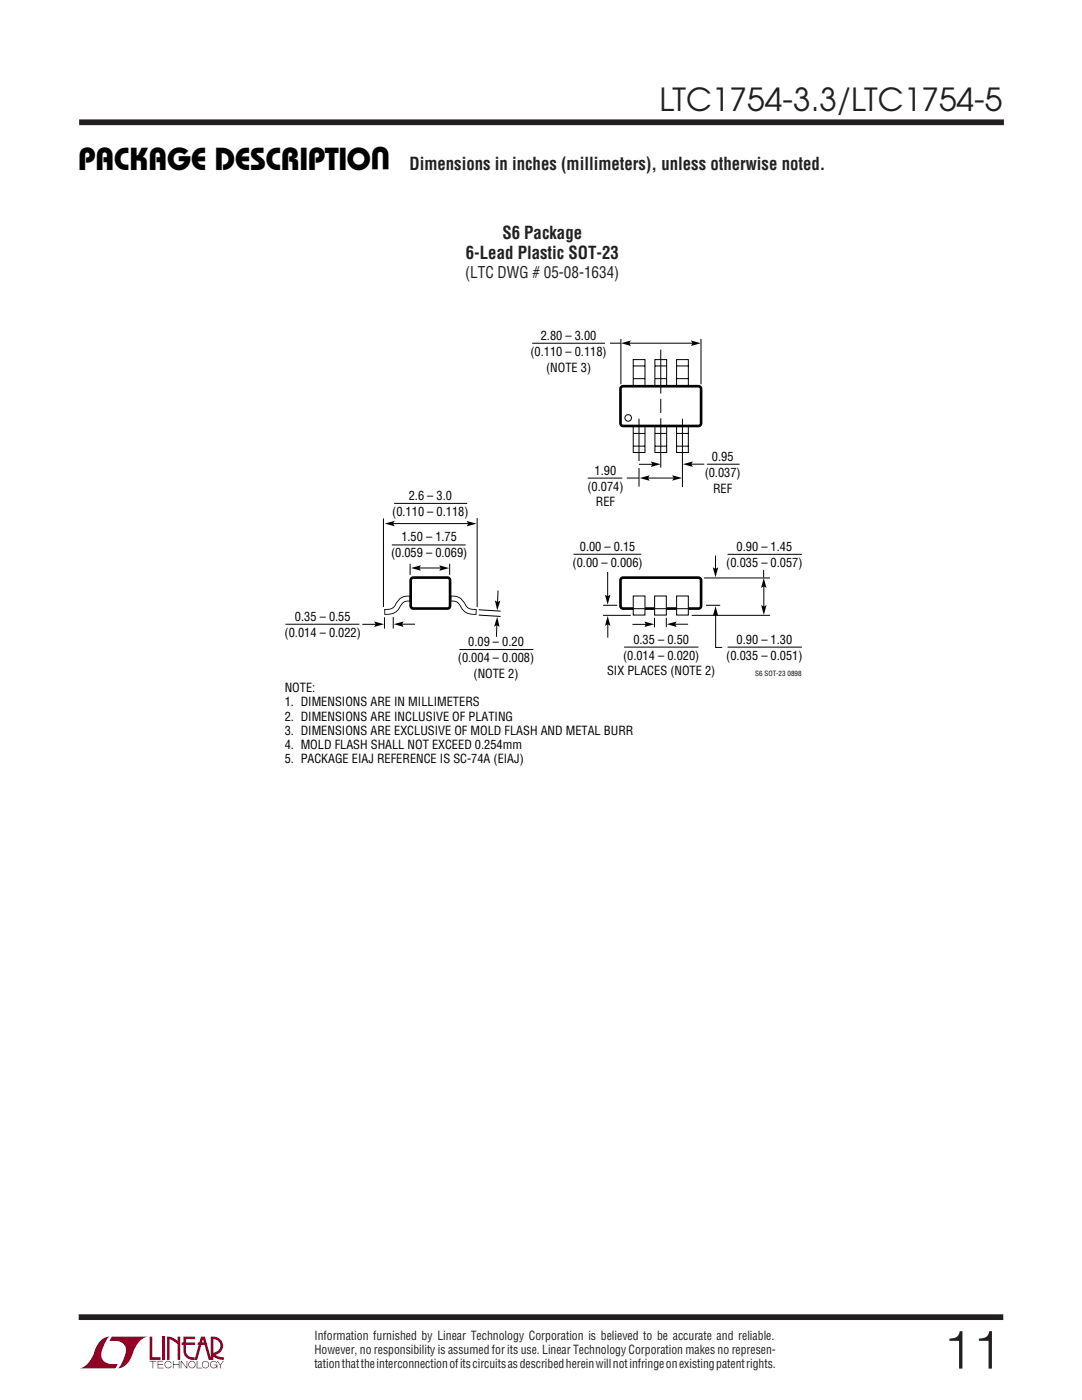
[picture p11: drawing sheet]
<svg xmlns="http://www.w3.org/2000/svg" width="216mm" height="279mm" viewBox="0 0 216 279" stroke-linecap="round" stroke-linejoin="round" font-family="sans-serif">
<defs><g id="words">
<text font-size="10.6" fill="#231f20" x="188.2" y="273.1">11</text>
<g font-size="6.4">
<text x="77.8" y="29.4" transform="rotate(-180 77.8 29.4)">U</text>
<text x="15.6" y="33.9">PACKAGE DESCRIPTION</text>
</g>
<text font-size="6.3" fill="#231f20" x="131.6" y="22.2">LTC1754-3.3/LTC1754-5</text>
<g font-size="3.5" fill="#231f20">
<text x="81.7" y="34">Dimensions in inches (millimeters), unless otherwise noted.</text>
<text x="100.2" y="47.8">S6 Package</text>
<text x="93" y="51.6">6-Lead Plastic SOT-23</text>
</g>
<text font-size="3.2" fill="#231f20" x="92.8" y="55.5">(LTC DWG # 05-08-1634)</text>
<g font-size="2.5">
<text x="105.8" y="71">(0.110 – 0.118)</text>
<text x="107.9" y="67.8">2.80 – 3.00</text>
<text x="109" y="74.2">(NOTE 3)</text>
<text x="118.7" y="94.7">1.90</text>
<text x="140.6" y="95.1">(0.037)</text>
<text x="142.1" y="92">0.95</text>
<text x="81.6" y="99.8">2.6 – 3.0</text>
<text x="117.2" y="97.9">(0.074)</text>
<text x="118.9" y="101.1">REF</text>
<text x="142.3" y="98.3">REF</text>
<text x="78.3" y="102.9">(0.110 – 0.118)</text>
<text x="78" y="111.2">(0.059 – 0.069)</text>
<text x="80.1" y="108.1">1.50 – 1.75</text>
<text x="114.3" y="113.1">(0.00 – 0.006)</text>
<text x="115.7" y="109.9">0.00 – 0.15</text>
<text x="144.9" y="113.1">(0.035 – 0.057)</text>
<text x="147" y="109.9">0.90 – 1.45</text>
<text x="58.9" y="123.9">0.35 – 0.55</text>
<text x="56.8" y="127.1">(0.014 – 0.022)</text>
<text x="93.4" y="128.9">0.09 – 0.20</text>
<text x="124.3" y="131.6">(0.014 – 0.020)</text>
<text x="126.4" y="128.5">0.35 – 0.50</text>
<text x="144.9" y="131.6">(0.035 – 0.051)</text>
<text x="147" y="128.5">0.90 – 1.30</text>
<text x="91.4" y="132.1">(0.004 – 0.008)</text>
<text x="94.5" y="135.3">(NOTE 2)</text>
<text x="121.1" y="134.8">SIX PLACES (NOTE 2)</text>
<text x="56.8" y="138.1">NOTE:</text>
<text x="56.8" y="141">1. DIMENSIONS ARE IN MILLIMETERS</text>
<text x="56.8" y="143.8">2. DIMENSIONS ARE INCLUSIVE OF PLATING</text>
<text x="56.8" y="146.6">3. DIMENSIONS ARE EXCLUSIVE OF MOLD FLASH AND METAL BURR</text>
<text x="56.8" y="149.4">4. MOLD FLASH SHALL NOT EXCEED 0.254mm</text>
<text x="56.8" y="152.3">5. PACKAGE EIAJ REFERENCE IS SC-74A (EIAJ)</text>
</g>
<g font-size="2.5" fill="#231f20">
<text x="62.7" y="267.4">Information furnished by Linear Technology Corporation is believed to be accurate and reliable.</text>
<text x="62.7" y="270.2">However, no responsibility is assumed for its use. Linear Technology Corporation makes no represen-</text>
<text x="62.7" y="273.1">tation that the interconnection of its circuits as described herein will not infringe on existing patent rights.</text>
</g>
<text font-size="1.4" x="150.7" y="134.9">S6 SOT-23 0898</text>
</g></defs>
<path d="M15.8 24.4h184.5M15.7 262.9h184.5" fill="none" stroke="#231f20" stroke-width="1.1" stroke-linecap="butt"/>
<g fill="#900126">
<path d="M29.9 266.7h.5v4.2h1.6v.5h-2.1z"/>
<path d="M19.8 267.8a2.65 2.65 0 0 1 2-1.1 5.2 5.2 0 0 0-1.5 4.2 2.65 2.65 0 0 0 3.2 1.3l-.5 .9h-7.1a5 5 0 0 0 3.1-3.9z"/>
<path d="M22.3 266.7h7.2a5 5 0 0 0-3.2 3.9 3.3 3.3 0 0 1-2.8 2.5 5.2 5.2 0 0 0 1.6-4.2 2.65 2.65 0 0 0-3.3-1.3z"/>
<path d="M32.4 266.7h.5v4.7h-.5z"/>
<path d="M33.3 266.7l1.1 .2 1 .7v-.9h.6v4.7h-.6v-3.1l-1.6-1v4.1h-.5z"/>
<path d="M29.8 271.6h1.4v.1h-.6v1.4h-.2v-1.4h-.6z"/>
<path d="M31.5 271.6h1.1v.1h-1v.6h1v.1h-1v.6h1v.1h-1.1z"/>
<path d="M34.5 271.6h.1v.7h1.1v-.7h.1v1.5h-.1v-.7h-1.1v.7h-.1z"/>
<path d="M36.1 271.6h.1l1 1.3v-1.3h.2v1.5h-.2l-1-1.3v1.3h-.1z"/>
<path d="M39.2 271.6h.2v1.4h.9v.1h-1.1z"/>
<path d="M43.3 271.6h.1l.6 .7 .5-.7h.2l-.7 .9v.6h-.1v-.6z"/>
<path d="M36.6 266.7h2.3v.6h-1.8v.6h1.8v.5h-1.8v1.2a1.35 1.35 0 0 0 1.7 1.3v.5l1.3-4.6 .8-.1 1.2 4.2v-4.2a1.88 1.88 0 0 1 2.3 1.4 1.88 1.88 0 0 1-1.4 2.3l.7 .4 1 .1v.5h-.4a3.4 3.4 0 0 1-1.9-.8v-.6a1.37 1.37 0 0 0 1.6-1.3 1.37 1.37 0 0 0-1.4-1.4v4.1h-.9l-.9-3h-1.3v-.5h1.2l-.2-.6-1.2 4.1a2.1 2.1 0 0 1-2.6-1.3l-.1-1.7h-.3v-.5h.3z"/>
<path d="M37.8 271.8a.74 .74 0 0 1 1.1 .1 .74 .74 0 0 1-.4 1.1 .74 .74 0 0 1-.9-.7h.1a.61 .61 0 0 0 .9 .6 .61 .61 0 0 0 .1-1 .61 .61 0 0 0-1 .2v.2h-.1z"/>
<path d="M40.5 271.8a.74 .74 0 0 1 1.1 .1 .74 .74 0 0 1-.4 1.1 .74 .74 0 0 1-.9-.7h.1a.61 .61 0 0 0 .9 .6 .61 .61 0 0 0 .1-1 .61 .61 0 0 0-1 .2v.2h-.1z"/>
<path d="M42.1 271.8a.74 .74 0 0 1 1.2 .3h-.1a.6 .6 0 0 0-1-.2 .6 .6 0 0 0 .1 .9 .6 .6 0 0 0 .9-.3h-.5v-.2h.7v.8h-.2v-.3a.74 .74 0 0 1-1.1 .1 .74 .74 0 0 1 0-1.1z"/>
<path d="M33 271.8a.73 .73 0 0 1 1.3 .4h-.2a.6 .6 0 0 0-.9-.4 .6 .6 0 0 0 0 1 .6 .6 0 0 0 .9-.2h.2a.74 .74 0 0 1-1.1 .4 .74 .74 0 0 1-.2-1.2z"/>
</g>
<g fill="none" stroke="#000" stroke-width=".2">
<path d="M106.2 68.5h14.5M123.9 67.7v9M124.7 68.5h13.9M126.4 71.8h2.3v5.2h-2.3zM126.4 75.6h2.3M126.4 73h2.3M130.7 71.8h2.3v5.2h-2.3zM130.7 75.6h2.3M130.7 73h2.3M131.8 69.8v23.5M135 71.8h2.3v5.2h-2.3zM135 75.6h2.3"/>
<path d="M135 73h2.3M139.9 67.7v9M117.3 95.4h6.9M125.1 95.4h2.4M126.4 85h2.3v5.3h-2.3zM126.4 86.5h2.3M126.4 89h2.3M127.5 83.6v13.5M128.4 95.4h6.2M130.7 85h2.3v5.3h-2.3zM130.7 86.5h2.3M130.7 89h2.3"/>
<path d="M135 85h2.3v5.3h-2.3zM135 86.5h2.3M135 89h2.3M136.2 83.6v13.6M137 92.6h3.5M141.1 92.6h6.5M76.5 103.5v17.6M77.5 104.5h16.1M78.2 108.8h14.7M81.8 112.5v2.2M82.8 113.4h5.7M89.7 112.5v2.2"/>
<path d="M95.2 103.4v17.8M99.4 117.8l-.2 3.3M114.4 110.6h13.6M121.3 114.1v5.8M140.5 115.3h13.2M142.8 110.9v3.6M145.2 110.6h14.8M57 124.6h14.7M72.3 124.6h3.2M79.3 124.6h3.5M91.7 129.6h14.7M99.2 123.8l-.2 3.3"/>
<path d="M120.3 122.8h5.6M120.3 120.8h2.9M121.3 124v3.3M124.5 129.1h14.9M126.2 124.6h3.2M130.6 123.3v1.9M133 123.3v1.9M133.8 124.6h3.5M138 122.8h15.7M140.9 120.8h2.8M142.8 122.1v7.1h1.3M145.2 129.1h14.8"/>
</g>
<path d="M124.1 77.1h15.5l.3 .5-.1 7.2-.4 .2-15.3-.1-.3-.4v-6.9zM82 115.5l.5-.2h7l.3 .5-.1 5.4-.4 .2h-7.1l-.3-.5zM123.9 115.5l.4-.2 15.3 .1 .3 .4-.1 5.4-.4 .3-15.3-.1-.3-.5z" fill="none" stroke="#000" stroke-width=".53"/>
<path d="M81.3 119.5a2.25 2.25 0 0 0-2 1.5 2.07 2.07 0 0 1-2 1.1M90.4 119.5a2.25 2.25 0 0 1 2.1 1.5 2.07 2.07 0 0 0 2 1.1" fill="none" stroke="#000" stroke-width="1.2"/>
<path d="M81.3 119.5a2.25 2.25 0 0 0-2 1.5 2.07 2.07 0 0 1-2 1.1M90.4 119.5a2.25 2.25 0 0 1 2.1 1.5 2.07 2.07 0 0 0 2 1.1" fill="none" stroke="#fff" stroke-width=".81"/>
<g fill="#000">
<path d="M123.9 68.5l2-.6-.3 .6 .3 .5zM137.9 68l1.9 .5-1.9 .5 .3-.5zM127.7 95.4l1.9-.5-.3 .5 .3 .5zM136.3 92.6l2-.5-.4 .5 .4 .6zM76.8 104.5l2-.6-.4 .6 .4 .5zM82 113.4l2-.6-.3 .6 .3 .5zM87.6 112.8l2 .6-2 .5 .4-.5zM93.1 104l2 .5-2 .6 .3-.6zM120.7 118.7l.6 .3 .5-.3-.5 2zM142.2 113.2l.6 .3 .5-.3-.5 2zM74.6 124l2 .6-2 .5 .4-.5zM78.6 124.6l1.9-.6-.3 .6 .3 .5z"/>
<path d="M99.2 123.1l.5 2-.6-.3-.5 .3zM98.8 119.8l.5 .4 .5-.3-.6 1.9zM121.3 122.9l.5 2-.5-.3-.6 .3zM128.6 124l1.9 .6-1.9 .5 .3-.5zM133 124.6l2-.6-.3 .6 .3 .5zM142.8 121l.5 2-.5-.4-.6 .4z"/>
</g>
<path d="M127.3 92h.4v1.3h-.4z" fill="#fff"/>
<path d="M121.7 68.5h2.2M127.5 92.7h3.2M78.6 100.5h14.6M152.4 116.9v5.1" fill="none" stroke="#000" stroke-width=".2"/>
<path d="M129.9 92.1l1.9 .5-1.9 .6 .3-.6zM134.1 94.8l2 .6-2 .5 .3-.5zM152.4 115.4l.5 1.9-.5-.3-.5 .3zM151.9 120.7l.5 .4 .6-.4-.6 2z" fill="#000"/>
<g fill="#fff" stroke="#000" stroke-width=".2">
<path d="M126.4 118.9h2.3v3.8h-2.3z"/>
<path d="M126.4 121.5h2.3z"/>
<path d="M130.6 118.9h2.4v3.8h-2.4z"/>
<path d="M130.6 121.5h2.3z"/>
<path d="M135 118.9h2.3v3.8h-2.3z"/>
<path d="M135 121.5h2.3z"/>
</g>
<g fill="none" stroke="#000" stroke-width=".2">
<path d="M152.4 113.8v1.5M76.7 123.2v2.2M78.5 123.2v2.2M95.5 121.7l4.4 .3M95.5 122.8l4.4 .2"/>
<circle cx="125.3" cy="83.4" r=".65"/>
</g>
<path d="M130.8 79.1h2.4M130.8 82.9h2.4" fill="none" stroke="#fff" stroke-width="1.1" stroke-linecap="butt"/>
<use href="#words"/>
</svg>
